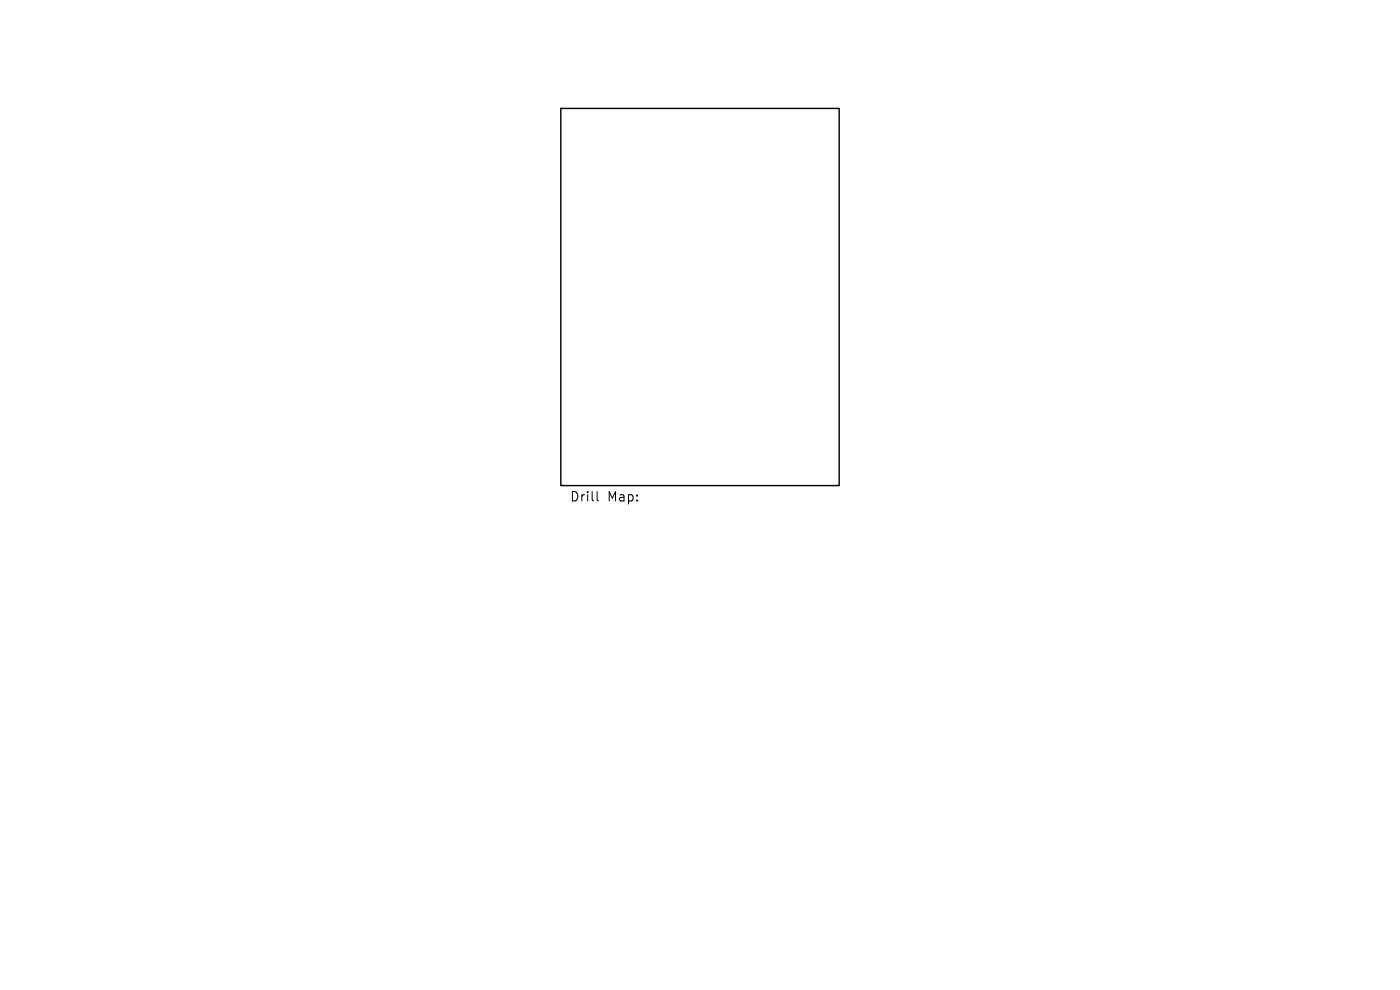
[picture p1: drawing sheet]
<svg xmlns="http://www.w3.org/2000/svg" width="297mm" height="210mm" viewBox="0 0 297 210" stroke-linecap="round" stroke-linejoin="round" font-family="sans-serif">
<defs><g id="words">
<g font-size="2.8">
<text x="120.8" y="106.7">Drill</text>
<text x="128.8" y="106.7">Map:</text>
</g>
</g></defs>
<path d="M119 23h59v80h-59z" fill="none" stroke="#000" stroke-width=".3"/>
<path d="M126.7 104.3v1.7l.3 .3" fill="none" stroke="#000" stroke-width=".21"/>
<use href="#words"/>
</svg>
